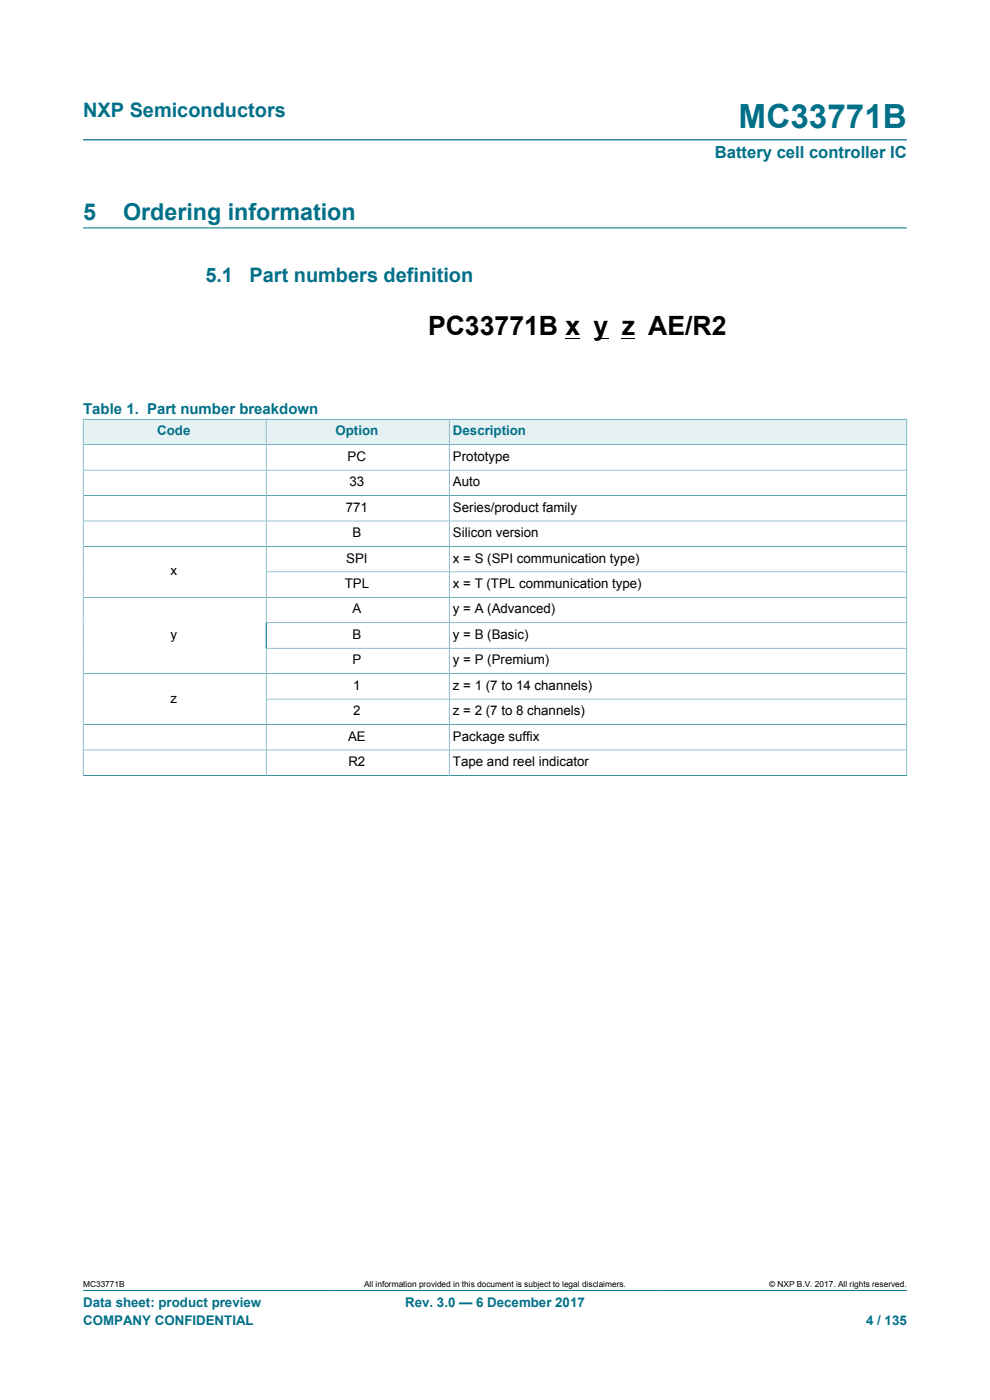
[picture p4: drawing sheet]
<svg xmlns="http://www.w3.org/2000/svg" width="210mm" height="297mm" viewBox="0 0 210 297" stroke-linecap="round" stroke-linejoin="round" font-family="sans-serif">
<defs><g id="words">
<text font-size="7.1" fill="#007088" x="156.7" y="27.2">MC33771B</text>
<text font-size="5.6" x="90.8" y="71.1">PC33771B x y z AE/R2</text>
<g font-size="4.9" fill="#007088">
<text x="17.6" y="46.6">5</text>
<text x="26.1" y="46.6">Ordering information</text>
</g>
<g font-size="4.2" fill="#007088">
<text x="17.6" y="24.8">NXP Semiconductors</text>
<text x="43.6" y="59.8">5.1</text>
<text x="52.9" y="59.8">Part numbers definition</text>
</g>
<text font-size="3.5" fill="#007088" x="151.6" y="33.5">Battery cell controller IC</text>
<text font-size="3.2" fill="#007088" x="17.6" y="87.9">Table 1. Part number breakdown</text>
<g font-size="2.8" fill="#007088">
<text x="33.4" y="92.4">Code</text>
<text x="71.2" y="92.4">Option</text>
<text x="96.1" y="92.4">Description</text>
<text x="17.6" y="277.3">Data sheet: product preview</text>
<text x="17.6" y="281">COMPANY CONFIDENTIAL</text>
<text x="86" y="277.3">Rev. 3.0 — 6 December 2017</text>
<text x="183.7" y="281">4 / 135</text>
</g>
<g font-size="2.8">
<text x="73.7" y="97.8">PC</text>
<text x="96.1" y="97.8">Prototype</text>
<text x="74.1" y="103.2">33</text>
<text x="96.1" y="103.2">Auto</text>
<text x="73.3" y="108.6">771</text>
<text x="74.8" y="114">B</text>
<text x="96.1" y="108.6">Series/product family</text>
<text x="96.1" y="114">Silicon version</text>
<text x="73.4" y="119.4">SPI</text>
<text x="96.1" y="119.4">x = S (SPI communication type)</text>
<text x="36.2" y="122.1">x</text>
<text x="73.1" y="124.7">TPL</text>
<text x="96.1" y="124.7">x = T (TPL communication type)</text>
<text x="74.8" y="130.1">A</text>
<text x="96.1" y="130.1">y = A (Advanced)</text>
<text x="36.2" y="135.5">y</text>
<text x="74.8" y="135.5">B</text>
<text x="96.1" y="135.5">y = B (Basic)</text>
<text x="74.8" y="140.9">P</text>
<text x="96.1" y="140.9">y = P (Premium)</text>
<text x="36.2" y="149">z</text>
<text x="74.9" y="146.3">1</text>
<text x="96.1" y="146.3">z = 1 (7 to 14 channels)</text>
<text x="74.9" y="151.7">2</text>
<text x="96.1" y="151.7">z = 2 (7 to 8 channels)</text>
<text x="73.8" y="157.1">AE</text>
<text x="96.1" y="157.1">Package suffix</text>
<text x="73.9" y="162.5">R2</text>
<text x="96.1" y="162.5">Tape and reel indicator</text>
</g>
<g font-size="1.8">
<text x="17.6" y="273.1">MC33771B</text>
<text x="77.2" y="273.1">All information provided in this document is subject to legal disclaimers.</text>
<text x="163.2" y="273.1">© NXP B.V. 2017. All rights reserved.</text>
</g>
</g></defs>
<path d="M17.6 29.7h174.8M17.6 48.3h174.8M17.6 273.8h174.8" fill="none" stroke="#007088" stroke-width=".21"/>
<path d="M120 71.7h3.1M125.9 71.7h3.2M131.9 71.7h2.8" fill="none" stroke="#000" stroke-width=".21"/>
<path d="M17.7 89h38.7v5.2h-38.7z" fill="#e6f1f3"/>
<path d="M17.6 88.8v5.5h38.9v-5.4h-38.9" fill="none" stroke="#007088" stroke-width=".21"/>
<path d="M56.6 89h38.6v5.2h-38.6z" fill="#e6f1f3"/>
<path d="M56.5 88.9h38.8v5.4h-38.8z" fill="none" stroke="#007088" stroke-width=".21"/>
<path d="M95.4 89h96.9v5.2h-96.9z" fill="#e6f1f3"/>
<g fill="none" stroke="#007088" stroke-width=".21">
<path d="M17.6 99.7h174.8M56.5 94.3v70.2M192.4 88.8v75.8M192.4 94.3h-174.8v70.3M192.4 88.9h-97.1v75.6M17.6 105.1h174.8M17.6 110.5h174.8M17.6 115.9h174.8M17.6 126.7h174.8M56.5 121.3h135.9M56.5 132.1h135.9M56.5 137.5h135.9"/>
<path d="M17.6 142.9h174.8M17.6 153.7h174.8M17.6 159.1h174.8M56.5 148.3h135.9M17.6 164.5h174.8"/>
</g>
<use href="#words"/>
</svg>
